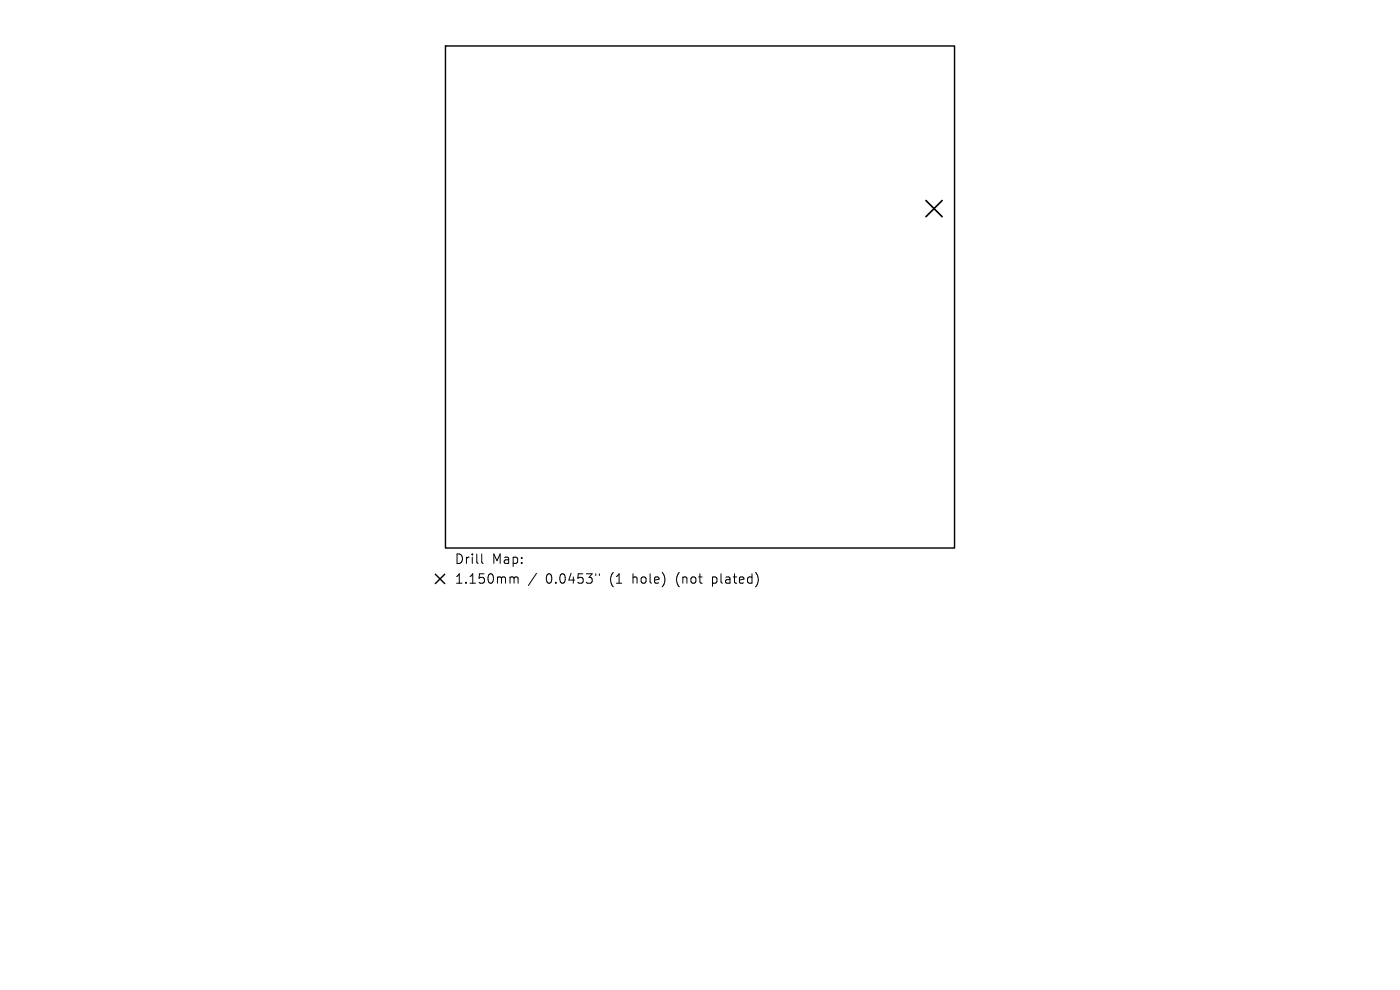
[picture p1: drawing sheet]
<svg xmlns="http://www.w3.org/2000/svg" width="297mm" height="210mm" viewBox="0 0 297 210" stroke-linecap="round" stroke-linejoin="round" font-family="sans-serif">
<defs><g id="words">
<g font-size="2.8">
<text x="96.4" y="119.9">Drill</text>
<text x="104.4" y="119.9">Map:</text>
<text x="96.4" y="124.1">1.150mm</text>
<text x="115.8" y="124.1">0.0453&quot;</text>
<text x="129.5" y="124.1">(1</text>
<text x="134.5" y="124.1">hole)</text>
<text x="143.9" y="124.1">(not</text>
<text x="151.7" y="124.1">plated)</text>
</g>
</g></defs>
<path d="M94.5 9.8h108v106.5h-108zM92.4 121.8l2 2M94.4 121.8l-2 2" fill="none" stroke="#000" stroke-width=".3"/>
<path d="M196.4 42.5l3.5 3.5M199.9 42.5l-3.5 3.5" fill="none" stroke="#000" stroke-width=".35"/>
<path d="M102.2 117.5v1.7l.3 .3M108.5 122.4h.3l.3 .3M109.1 122.7l.2-.3 .5 .1 .1 1.2M109.1 122.7v1M113.8 121.6l-1.7 2.6M126.4 121.7v.4M127.1 121.7v.4" fill="none" stroke="#000" stroke-width=".21"/>
<use href="#words"/>
</svg>
